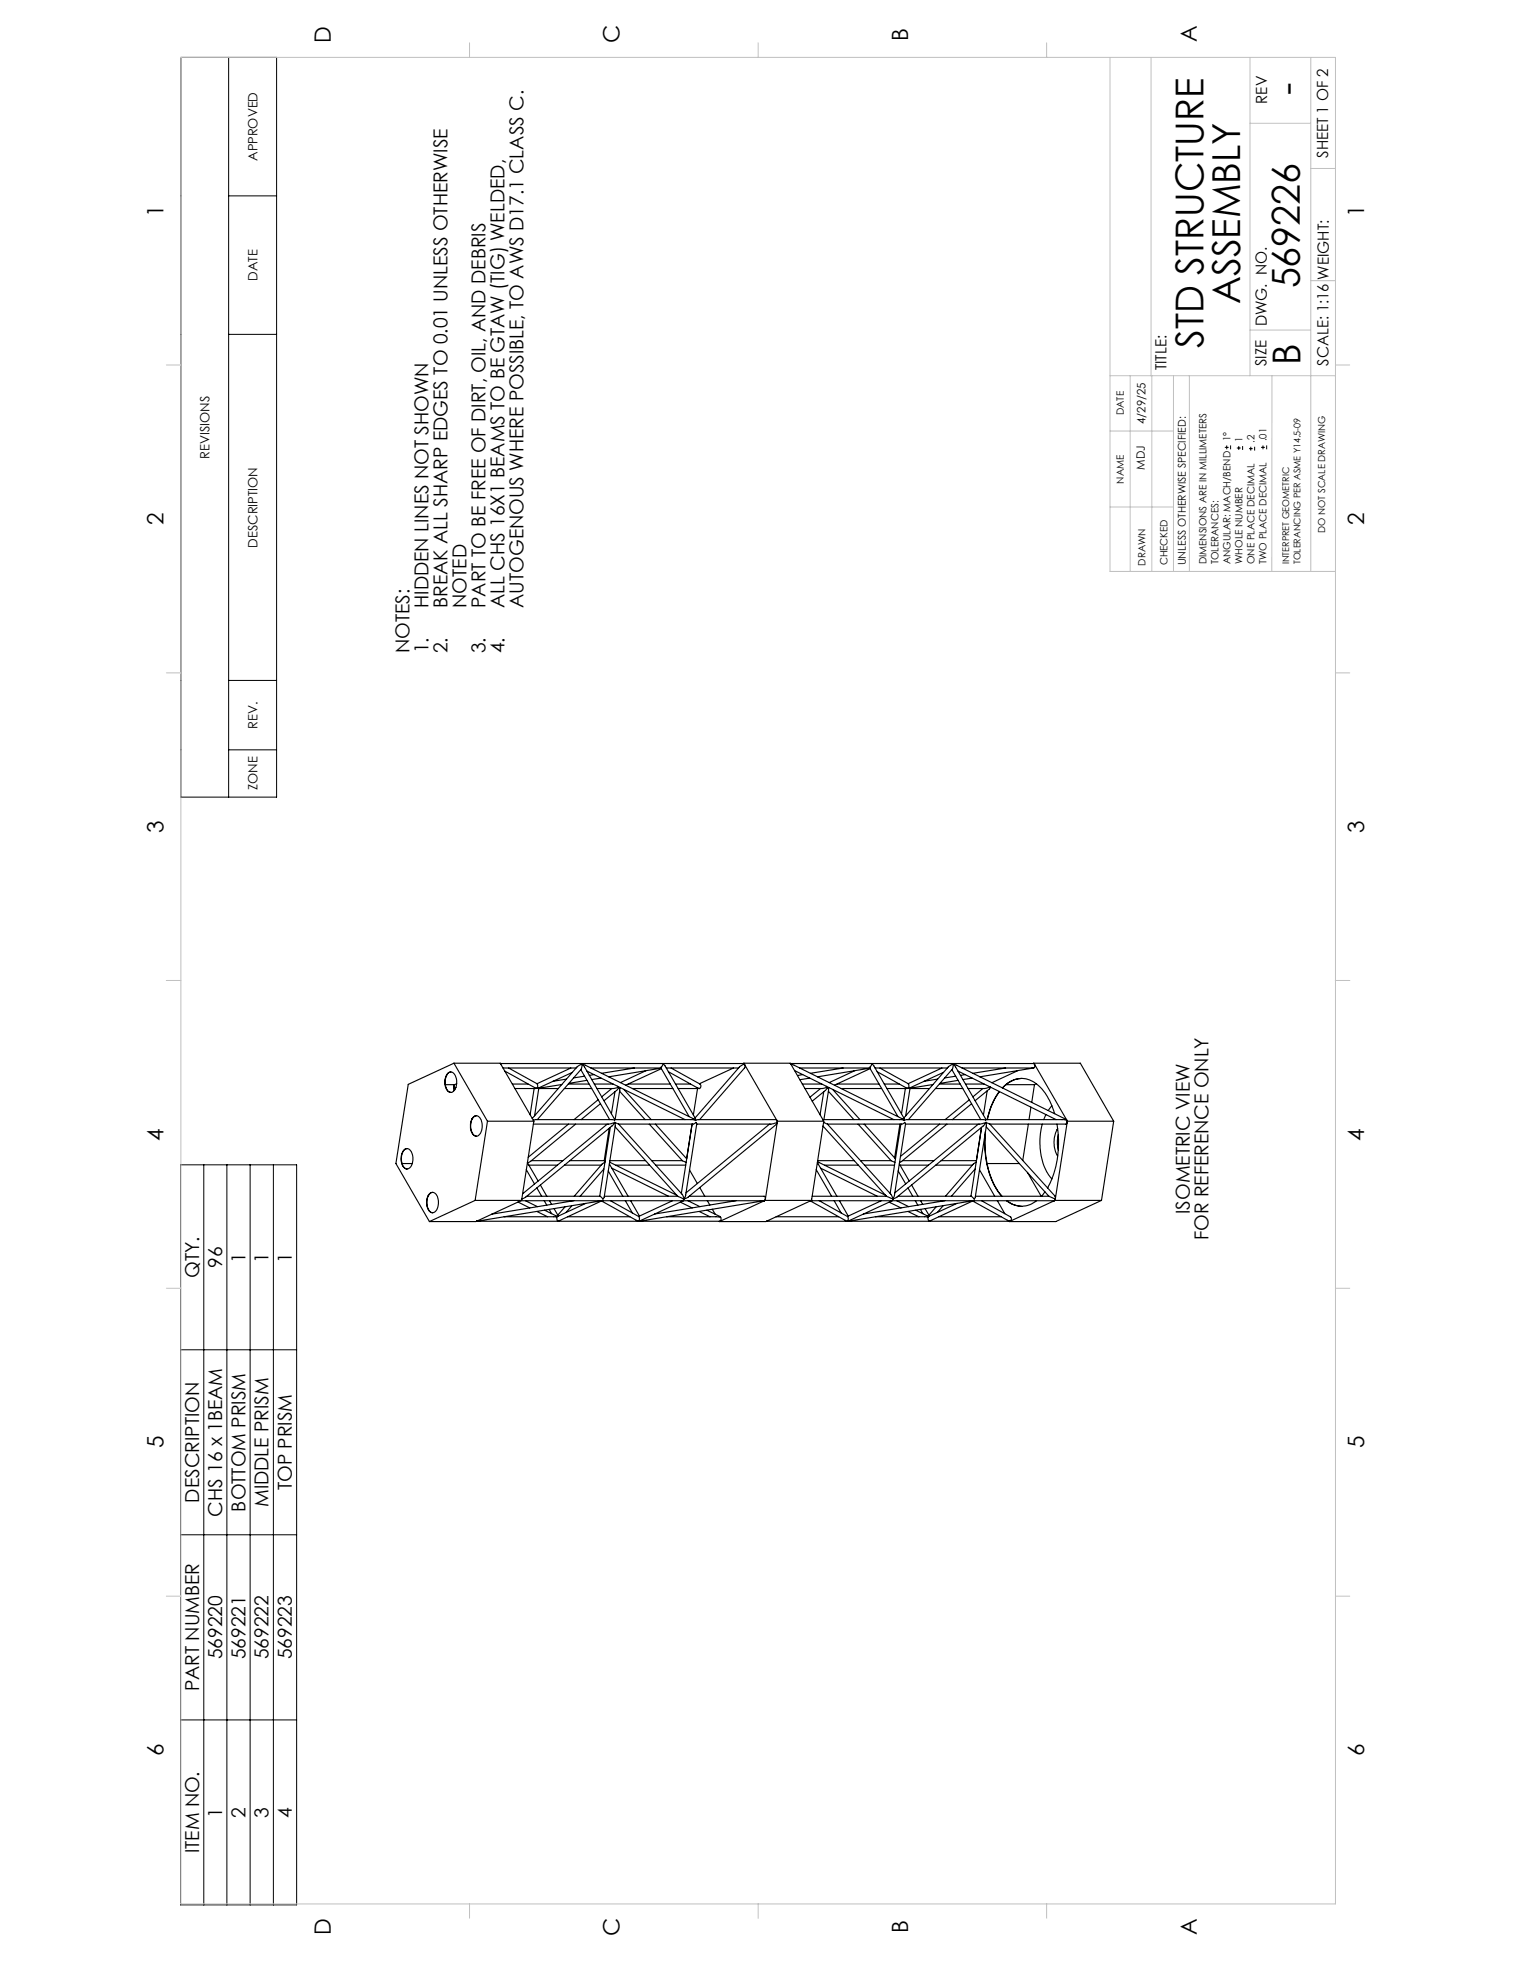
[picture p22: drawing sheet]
<svg xmlns="http://www.w3.org/2000/svg" width="216mm" height="279mm" viewBox="0 0 216 279" stroke-linecap="round" stroke-linejoin="round" font-family="sans-serif">
<defs><g id="words">
<g font-size="5.5">
<text x="185.1" y="13.5" transform="rotate(-90 185.1 13.5)">-</text>
<text x="185.1" y="41.1" transform="rotate(-90 185.1 41.1)">569226</text>
<text x="176.6" y="43.3" transform="rotate(-90 176.6 43.3)">ASSEMBLY</text>
<text x="171.4" y="49.6" transform="rotate(-90 171.4 49.6)">STD STRUCTURE</text>
<text x="185.2" y="52.1" transform="rotate(-90 185.2 52.1)">B</text>
</g>
<g font-size="3.2">
<text x="129.3" y="5.8" transform="rotate(-90 129.3 5.8)">B</text>
<text x="47.1" y="6.1" transform="rotate(-90 47.1 6.1)">D</text>
<text x="88.2" y="6.2" transform="rotate(-90 88.2 6.2)">C</text>
<text x="170.5" y="6" transform="rotate(-90 170.5 6)">A</text>
<text x="23.3" y="31" transform="rotate(-90 23.3 31)">1</text>
<text x="194.3" y="31" transform="rotate(-90 194.3 31)">1</text>
<text x="23.3" y="74.8" transform="rotate(-90 23.3 74.8)">2</text>
<text x="194.3" y="74.8" transform="rotate(-90 194.3 74.8)">2</text>
<text x="23.3" y="118.7" transform="rotate(-90 23.3 118.7)">3</text>
<text x="194.3" y="118.7" transform="rotate(-90 194.3 118.7)">3</text>
<text x="23.3" y="162.5" transform="rotate(-90 23.3 162.5)">4</text>
<text x="194.3" y="162.5" transform="rotate(-90 194.3 162.5)">4</text>
<text x="23.3" y="206.4" transform="rotate(-90 23.3 206.4)">5</text>
<text x="194.3" y="206.4" transform="rotate(-90 194.3 206.4)">5</text>
<text x="23.3" y="250.2" transform="rotate(-90 23.3 250.2)">6</text>
<text x="194.3" y="250.2" transform="rotate(-90 194.3 250.2)">6</text>
<text x="47.1" y="275.7" transform="rotate(-90 47.1 275.7)">D</text>
<text x="88.2" y="275.8" transform="rotate(-90 88.2 275.8)">C</text>
<text x="129.3" y="275.5" transform="rotate(-90 129.3 275.5)">B</text>
<text x="170.5" y="275.7" transform="rotate(-90 170.5 275.7)">A</text>
</g>
<g font-size="2.7">
<text x="61" y="86.6" transform="rotate(-90 61 86.6)">HIDDEN LINES NOT SHOWN</text>
<text x="63.7" y="86.6" transform="rotate(-90 63.7 86.6)">BREAK ALL SHARP EDGES TO 0.01 UNLESS OTHERWISE</text>
<text x="66.4" y="86.6" transform="rotate(-90 66.4 86.6)">NOTED</text>
<text x="69.1" y="86.6" transform="rotate(-90 69.1 86.6)">PART TO BE FREE OF DIRT, OIL, AND DEBRIS</text>
<text x="71.8" y="86.6" transform="rotate(-90 71.8 86.6)">ALL CHS 16X1 BEAMS TO BE GTAW (TIG) WELDED,</text>
<text x="74.6" y="86.6" transform="rotate(-90 74.6 86.6)">AUTOGENOUS WHERE POSSIBLE, TO AWS D17.1 CLASS C.</text>
<text x="58.3" y="93.1" transform="rotate(-90 58.3 93.1)">NOTES:</text>
<text x="61" y="93.1" transform="rotate(-90 61 93.1)">1.</text>
<text x="63.7" y="93.1" transform="rotate(-90 63.7 93.1)">2.</text>
<text x="69.1" y="93.1" transform="rotate(-90 69.1 93.1)">3.</text>
<text x="71.8" y="93.1" transform="rotate(-90 71.8 93.1)">4.</text>
<text x="169.4" y="173" transform="rotate(-90 169.4 173)">ISOMETRIC VIEW</text>
<text x="35" y="179.9" transform="rotate(-90 35 179.9)">1</text>
<text x="38.3" y="179.9" transform="rotate(-90 38.3 179.9)">1</text>
<text x="41.6" y="179.9" transform="rotate(-90 41.6 179.9)">1</text>
<text x="172.1" y="176.7" transform="rotate(-90 172.1 176.7)">FOR REFERENCE ONLY</text>
<text x="28.3" y="182.1" transform="rotate(-90 28.3 182.1)">QTY.</text>
<text x="31.6" y="180.7" transform="rotate(-90 31.6 180.7)">96</text>
<text x="28.3" y="214.1" transform="rotate(-90 28.3 214.1)">DESCRIPTION</text>
<text x="35" y="215.4" transform="rotate(-90 35 215.4)">BOTTOM PRISM</text>
<text x="38.3" y="214.7" transform="rotate(-90 38.3 214.7)">MIDDLE PRISM</text>
<text x="41.6" y="212.4" transform="rotate(-90 41.6 212.4)">TOP PRISM</text>
<text x="31.6" y="216.1" transform="rotate(-90 31.6 216.1)">CHS 16 x 1BEAM</text>
<text x="31.6" y="236.4" transform="rotate(-90 31.6 236.4)">569220</text>
<text x="35" y="236.4" transform="rotate(-90 35 236.4)">569221</text>
<text x="38.3" y="236.4" transform="rotate(-90 38.3 236.4)">569222</text>
<text x="41.6" y="236.4" transform="rotate(-90 41.6 236.4)">569223</text>
<text x="28.3" y="241" transform="rotate(-90 28.3 241)">PART NUMBER</text>
<text x="31.6" y="259" transform="rotate(-90 31.6 259)">1</text>
<text x="35" y="259" transform="rotate(-90 35 259)">2</text>
<text x="38.3" y="259" transform="rotate(-90 38.3 259)">3</text>
<text x="41.6" y="259" transform="rotate(-90 41.6 259)">4</text>
<text x="28.3" y="264.1" transform="rotate(-90 28.3 264.1)">ITEM NO.</text>
</g>
<g font-size="2.2">
<text x="180.5" y="14.8" transform="rotate(-90 180.5 14.8)">REV</text>
<text x="189.2" y="22.5" transform="rotate(-90 189.2 22.5)">SHEET 1 OF 2</text>
<text x="189.2" y="39.8" transform="rotate(-90 189.2 39.8)">WEIGHT:</text>
<text x="180.4" y="46.5" transform="rotate(-90 180.4 46.5)">DWG. NO.</text>
<text x="166.1" y="52.8" transform="rotate(-90 166.1 52.8)">TITLE:</text>
<text x="180.4" y="52.2" transform="rotate(-90 180.4 52.2)">SIZE</text>
<text x="189.2" y="52.1" transform="rotate(-90 189.2 52.1)">SCALE: 1:16</text>
</g>
<g font-size="1.8">
<text x="36.7" y="22.9" transform="rotate(-90 36.7 22.9)">APPROVED</text>
<text x="36.7" y="40" transform="rotate(-90 36.7 40)">DATE</text>
<text x="29.8" y="65.3" transform="rotate(-90 29.8 65.3)">REVISIONS</text>
<text x="36.7" y="78" transform="rotate(-90 36.7 78)">DESCRIPTION</text>
<text x="36.7" y="103.8" transform="rotate(-90 36.7 103.8)">REV.</text>
<text x="36.7" y="112.6" transform="rotate(-90 36.7 112.6)">ZONE</text>
</g>
<g font-size="1.6">
<text x="163.1" y="60.4" transform="rotate(-90 163.1 60.4)">4/29/25</text>
<text x="163.1" y="66.9" transform="rotate(-90 163.1 66.9)">MDJ</text>
</g>
<text font-size="1.5" x="168.9" y="80.6" transform="rotate(-90 168.9 80.6)">UNLESS OTHERWISE SPECIFIED:</text>
<g font-size="1.4">
<text x="160" y="59.2" transform="rotate(-90 160 59.2)">DATE</text>
<text x="175.2" y="62.9" transform="rotate(-90 175.2 62.9)">1°</text>
<text x="177" y="63" transform="rotate(-90 177 63)">1</text>
<text x="178.7" y="63.1" transform="rotate(-90 178.7 63.1)">.2</text>
<text x="180.4" y="62.9" transform="rotate(-90 180.4 62.9)">.01</text>
<text x="160" y="68.9" transform="rotate(-90 160 68.9)">NAME</text>
<text x="188.7" y="75.9" transform="rotate(-90 188.7 75.9)">DO NOT SCALE DRAWING</text>
<text x="163.1" y="80.6" transform="rotate(-90 163.1 80.6)">DRAWN</text>
<text x="166.3" y="80.6" transform="rotate(-90 166.3 80.6)">CHECKED</text>
<text x="171.8" y="80.4" transform="rotate(-90 171.8 80.4)">DIMENSIONS ARE IN MILLIMETERS</text>
<text x="173.5" y="80.4" transform="rotate(-90 173.5 80.4)">TOLERANCES:</text>
<text x="175.2" y="80.4" transform="rotate(-90 175.2 80.4)">ANGULAR: MACH/BEND</text>
<text x="177" y="80.4" transform="rotate(-90 177 80.4)">WHOLE NUMBER</text>
<text x="178.7" y="80.4" transform="rotate(-90 178.7 80.4)">ONE PLACE DECIMAL</text>
<text x="180.4" y="80.4" transform="rotate(-90 180.4 80.4)">TWO PLACE DECIMAL</text>
</g>
<g font-size="1.3">
<text x="183.6" y="80.4" transform="rotate(-90 183.6 80.4)">INTERPRET GEOMETRIC</text>
<text x="185.2" y="80.4" transform="rotate(-90 185.2 80.4)">TOLERANCING PER ASME Y14.5-09</text>
</g>
</g></defs>
<g fill="none" stroke="#000" stroke-width=".16">
<path d="M63.4 154.5h1.3M63.7 153a.67 .67 0 0 1 .8-.2 .67 .67 0 0 1 .4 .6 1.75 1.75 0 0 1-.6 2.2 1.22 1.22 0 0 1-.9-1.5v-.5zM64.2 152.7a1.45 1.45 0 0 0-.8 1.9l.2 .4a.74 .74 0 0 0 .6 .6M64.6 155l.2 .1M64.6 151.5l4.8 8.3M64.6 151.5l-6.5 3-1.7 11.3 4.8 8.2M64.6 151.5h6.6l4.8 8.1M64.6 155v.5M64.7 154.7v.3M64.7 154.7h.1M64.7 154.7l-.1 .1a.16 .16 0 0 0 .1 .2 .16 .16 0 0 0 .2 0M64.7 154.7a.15 .15 0 0 0 0 .3 .15 .15 0 0 0 .2 0"/>
<path d="M64.7 154.5v.2M65 154.4l-.3 .1M67.4 159.1a.72 .72 0 0 1 .8 0 .72 .72 0 0 1 .4 .7 1.74 1.74 0 0 1-.7 2.1 1.1 1.1 0 0 1-.9-1.3v-.7zM67.8 159a1.41 1.41 0 0 0-.8 1.7l.2 .6a.8 .8 0 0 0 .6 .6M69.4 159.8h6.6M69.4 159.8l-1.7 11.2M71.3 151.5h34.6M71.6 152.2h10.5M71.9 152.6l4.5 2.4M72.4 152.2l4.1 2.2M73 154.5h2.2M76 159.6v.2"/>
<path d="M76 159.8l-1.7 11.1M76.1 155.1l-.6 3.7M76.4 155l-3.1 .1M76.5 154.4l.1 .2-.1 .4M76.5 155h-.1M76.5 155h.2M76.7 155h.1M76.7 155.1h2.8M76.7 155.1l-.6 3.9M76.7 155v.1M80 154.5l-3.3 .5M80.4 155.1h3.9"/>
<path d="M80.7 153.7l-2 .4M80.9 154.5h3M81.3 152.2l-4.8 2.2M81.5 152.8l-4.8 2.2M82.7 152.4l4.1 7.1M82.9 151.6l-.7 .4-6.4 7.4M82.9 151.6l-.1 .8-6.3 7.1M82.9 151.6l16.2 8M82.9 151.6l.3 .4 4.4 7.5M83.2 153.3l-1.5 .3M83.6 152.6l14 6.9M83.6 153.9l-2.6 .5"/>
<path d="M84.2 152.2h9.9M84.6 153.1l-.7 .1M84.6 154.5h2.7M85.2 156.7l-3.4 2.8M85.5 157.3l-2.7 2.2M85.6 153.6l-1.3 .2M87.1 155.1l-1.4 1.2M87.6 159.9l-.4 .5-12.3 10.2-.6 .3M87.6 159.9l-.8 .3h-10.8M87.6 159.9l.5 .3M87.6 159.5l-.1 .1-.2-.1h-11.1l-.2 .1M87.6 159.5h11.1l.4 .1"/>
<path d="M87.6 159.9v.5l-1.6 10.2-.1 .3-.4-.5h-10.5M87.6 155.5l-.5 3.2M87.9 154.8l.1 .1M88 154.9l-.6 .2h-2.4M88 154.9l.1 .1M88.1 155l-.2 .3-1.9 1.5M88.1 155h.1M88.2 155l-.6 4.5M88.2 155.5l3.7 4M88.4 155h-.2M88.9 155.2l3.8 4.3M89.5 154.5h6"/>
<path d="M90.1 155.1h5.7M90.3 152.2l-4.6 .7M92 152.5l-3.6 1.7M94.1 152.2l.2-.3a.21 .21 0 0 1 .2-.3 .21 .21 0 0 1 .2 .2l4.3 7.5 .1 .3M94.1 152.2h.1M94.1 152.2l4 6.9M94.2 152.2l-7.5 1.2M94.2 152.3l-5.1 2.3M94.9 152.2h10.3M95.2 152.7l4.4 2.4M95.6 152.2l4.1 2.3 .1 .3-.2 .3M96.2 154.5h2.1"/>
<path d="M96.6 155.1h3M99.1 159.6l.2-.1h11.3v.1M99.3 155.1l-.6 3.8M104.5 152.2l-4.9 2.2M105.9 151.5l.1 .1M105.9 151.5h6.6l.1 .1M105.9 151.5h.1M106 151.6l-.7 .4-6.3 7.3M106 151.6l.1 .2v.3l-6.5 7.4M106 151.6l4.6 8M110.6 159.6l.1 .3M110.6 159.6l.1 .2"/>
<path d="M110.7 159.9l-.8 .3h-10.7M110.7 159.9l-.1 .3-12.6 10.4-.6 .3M110.7 159.9l-1.7 11M110.7 159.8h6.6M110.7 159.8v.1M112.6 151.5h34.6l.1 .1M112.6 151.6l16.2 8M112.6 151.6l4.7 8.2M113.2 152.5l14.1 7M113.9 152.2h10M114.3 154.5h2.7M114.3 153.1l-.7 .1"/>
<path d="M115.3 153.6l-1.4 .2M116.9 155.1l-1.6 1.2M117.2 159.5h11.2l.4 .1M117.3 159.9l.5 .3M117.3 159.9l-1.7 11.1M117.3 155.5l-.5 3.3M117.3 159.8v.1M117.7 154.8v.1M117.7 154.9l.1 .1M117.7 154.9l-.6 .2h-2.5M117.8 155l-2.1 1.9M117.8 155h.2"/>
<path d="M118 155l-.7 4.5M118 155.5l3.6 4M118 155h.1M118.1 155h-.1M118.6 155.2l3.9 4.3M119.2 154.5h6M119.8 155.1h5.8M120.1 152.2l-4.7 .7M121.8 152.5l-3.7 1.7M123.9 152.2l.1-.3a.21 .21 0 0 1 .2-.3 .21 .21 0 0 1 .2 .2l4.4 7.5v.3M123.9 152.2h.1M123.9 152.2l4 6.9"/>
<path d="M123.9 152.2l-7.5 1.2M123.9 152.3l-5.1 2.3M124.6 152.2h10.3M124.9 152.7l4.3 2.3M125.3 152.2l4 2.2 .1 .2v.4M125.9 154.5h2.2M128.9 155.1l-.5 3.6M129.2 155l-2.9 .1M129.4 155h-.2M129.4 155h.1M129.5 155h.1M129.6 155.1h2.8"/>
<path d="M129.6 155.1l-.6 3.9M129.6 155v.1M132.9 154.5l-3.3 .5M133.2 155.1h3.9M133.5 153.7l-1.9 .4M133.8 154.5h2.9M134.1 152.2l-4.8 2.2M134.4 152.8l-4.9 2.2M135.6 152.4l4.1 7.1M135.7 151.6l.5 .1 15.7 7.9M135.7 151.6l-.6 .4-6.4 7.3M135.7 151.6l-.1 .7-6.2 7.2"/>
<path d="M135.7 151.6l.4 .4 4.3 7.5M136.1 153.3l-1.6 .3M136.4 152.6l14 6.9M136.5 153.9l-2.6 .5M137.5 153.1l-.7 .1M137.5 154.5h2.7M137.9 155.1h2.3l.8-.2-.1 .2-2 1.7M138 156.7l-3.4 2.8M138.4 157.3l-2.8 2.2M138.4 153.6l-1.3 .2M140 155.1l-1.4 1.2M140.4 159.5v.1l-.2-.1h-11.1l-.3 .1"/>
<path d="M140.4 159.9l.6 .3M140.4 159.9l-.8 .3h-10.7M140.4 159.5h11.1l.4 .1M140.4 159.9l.1 .5-1.6 10.2-.2 .3-.4-.5M140.4 159.9l-.3 .5-12.3 10.2-.6 .3M140.6 155.4l-.5 3.5M142.3 155.5l-1 1.8-.7 2.2 .9-2.5 .8-1.5M143.2 152.2l-4.6 .7M143.3 154.5h4M145 152.5l-3.8 1.8M145.5 153.7h-.1a4 4 0 0 0-2.6 1.3 3.4 3.4 0 0 1 5.4 0l.7 .8 .6 1 .7 1.9M146.8 157.7l-.3 1.8"/>
<path d="M147.2 152.1l-10.2 .1M147.2 152.1l-7.7 1.3M147.2 151.5h6.7l4.7 8.3M147.2 151.5l.1 .1M147.2 151.5h.1M147.3 151.6l.1 .4-.2 .1M147.3 151.6l4.6 8M147.3 154.5l-.4 2.6M147.6 154.4l-.3 .1M149 158.8l-.4 .7M149.8 157.6l-.5 .6M151.9 159.6l.1 .3"/>
<path d="M151.9 159.6l.1 .2M152 159.9l-.2 .3h-10.8M152 159.9l-1.7 11M152 159.8h6.6M152 159.8v.1M158.6 159.8l-1.7 11.2M57.2 165.8h1.5M57.5 163.9a.67 .67 0 0 1 .7-.2 .67 .67 0 0 1 .5 .6 1.72 1.72 0 0 1-.6 2.2 1.06 1.06 0 0 1-1-1.2l.1-.8zM58 163.7a1.41 1.41 0 0 0-.8 1.7l.2 .8 .3 .3 .3 .1M61.2 170.1a.72 .72 0 0 1 .8-.1 .72 .72 0 0 1 .3 .7 1.62 1.62 0 0 1-.7 2.1 1.29 1.29 0 0 1-.8-1.6l.1-.6zM61.6 169.9a1.41 1.41 0 0 0-.8 1.7l.3 .9 .5 .3M67.7 171h6.6"/>
<path d="M67.7 171l-6.5 3M67.8 174h34.8M67.9 174h-6.7M71.8 173.4h7.5M73.8 171.3l1.7 .8M74.1 171.1h11.6M74.2 171.1l-6.3 2.9M74.3 171l-.1 .1M74.3 170.9v.1M74.8 171.1l1.7 .8M74.9 166.6l1.2 2.1M75.1 165.6v.1"/>
<path d="M75.1 165.7l1.5 2.6M75.3 166h4.1M75.7 165.4h4.5M76.5 172.6l1.5 .8M76.5 169.3l.6 1.1M77 168.8l.9 1.6M77.5 171.1l.4 .6M77.6 172.4l1.8 .9M78.2 172.3l.4 .6M78.3 171.1l.3 .5M78.9 172.2l.6 1.1M79.4 173.3l-.1 .1"/>
<path d="M80.4 166h5.2M80.5 171.9l-1.1 1.2M80.8 173.4h8.9M81 160.2l-5.8 4.7M81.2 165.4h4.9M81.2 171.1l-.1 .1M81.5 171.8l-.9 .9M81.7 171.1l-11.7 1.9M82 160.2l-6.5 5.3-.4 .2M83.4 171.5l-4 1.8M85.7 171.1l-6.1 2.9a.27 .27 0 0 1-.3-.4v-.2M85.7 171.1l5.3 2.9"/>
<path d="M85.7 171.1h11.6M85.7 171.1l-17.8 2.9M85.7 171.1h.1M86 166.6l-3.4 3.8M86.1 165.4h.1M86.1 170.4h10.4M86.2 165.6l-.5 .3-3.9 4.5M86.5 160.2l-12.1 9.9M86.6 166.8l2.1 3.6M86.8 160.8l-.8 4.6M86.8 165.8l2.7 4.6M86.8 165.6l9.6 4.7"/>
<path d="M86.8 165.4h5.1M86.9 160.6l-1.5 9.8M86.9 171.1l4.1 2.2 .1 .4-.1 .3M87.1 166.4l8.1 4M87.6 160.6l8.9 9.8M87.7 166h4.8M88.1 160.2l9 10 .3 .7M89.1 171.1l1 1.7M89.8 171.1l1.3 2.2M92.5 160.2l4.7 5.2M92.8 165.4h4.4M93.3 160.2l4.5 4.9 .8-4.9-1.6 9.8"/>
<path d="M93.4 166h4.2M94.9 173.4h7.2l.5 .1M95.8 171.1l-4.8 2.2M96.5 170.4l.9 .5M96.9 171.3l1.7 .8M97.2 165.4l.5 .2M97.3 171.1h11.6M97.3 171.1h.1M97.3 171.1l-6.3 2.9M98 171.1l1.7 .8M98.2 170.4h10.6l.2 .5M98.2 166.7l1.1 1.9"/>
<path d="M99.2 160.1l-.1-.2-.4 .3h-10.6M99.2 160.1l-1.6 10.2-.2 .6M99.6 172.6l1.5 .8M99.7 169.2l.7 1.2M100.7 172.4l1.9 1.1M100.7 171.1l.4 .6M101.4 172.3l.5 .7M102.4 174h.1M102.6 174h-.2M102.6 173.5l.1 .2-.1 .3M104.8 171.1l-11.6 1.9M108.9 171.1l-17.9 2.9"/>
<path d="M108.9 171.1l-6.3 2.9M109 171h6.6M109 171l-.1 .1M109 170.9l-.1 .2M109 170.9v.1M109.1 174h34.8M109.6 160.2l-11.9 9.8M110.5 173.4h8.9M115.4 171.1l5.3 2.9M115.5 171.1h11.5M115.5 171.1l-6.4 2.9h-6.7M115.6 171l-.1 .1"/>
<path d="M115.7 170.4h10.5M116.2 166.6l2.2 3.8M116.4 165.7l2.8 4.7M116.4 165.5l9.7 4.8M116.4 165.4h5.3M116.7 171.1l4 2.2 .1 .4-.1 .3M116.9 166.4l8 4M117.2 160.4l9 10M117.5 166h4.7M117.8 160.2l9.1 10 .3 .7M117.8 160.2h10.7l.3-.3 .2 .2-1.6 10.2-.2 .6M118.8 171.1l1 1.7"/>
<path d="M119.6 171.1l1.2 2.2M122.2 160.2l4.7 5.2M122.5 165.4h4.4M123.1 160.2l4.4 4.9M123.1 166h4.3M124.7 173.4h7.5M125.5 171.1l-4.8 2.2M126.2 170.4l1 .5M126.6 171.3l1.7 .8M126.9 165.4l.6 .2M127 171.1h.1M127 171.1h11.6"/>
<path d="M127.1 171.1l-6.4 2.9M127.7 171.1l1.7 .8M127.9 170.4h10.4M127.9 166.8l1.1 1.9M128.1 165.8l1.4 2.5M128.2 160.2l-.8 4.8M128.2 166h4M128.3 160.2l-1.5 9.8M128.5 165.4h4.5M129.3 172.6l1.6 .8M129.3 169.3l.7 1.1M129.8 168.8l.9 1.6"/>
<path d="M130.4 171.1l.3 .6M130.4 172.4l1.8 .9M131.1 172.3l.3 .6M131.1 171.1l.3 .5M131.7 172.2l.7 1.1M133.3 166h5.2M133.3 171.9l-1 1.2M133.7 173.4h8.8M133.8 160.2l-5.6 4.6M134 165.4h5.1M134.1 171.1l-.1 .1M134.3 171.8l-.8 .9"/>
<path d="M134.6 171.1l-11.6 1.9M134.9 160.2l-6.8 5.4M136.3 171.5l-4.1 1.9M138.5 171.1l5.4 2.9M138.6 171.1h11.6M138.6 171.1l-17.9 2.9M138.6 171.1l-6.2 2.9a.26 .26 0 0 1-.2-.4v-.2M138.9 166.6l-3.4 3.8M138.9 170.4h10.5M139 165.6l-.4 .3-4 4.5M139.3 160.2l-11.9 9.8M139.5 166.7l2.2 3.7"/>
<path d="M139.8 171.1l4.2 2.3v.3l-.1 .3M139.8 160.6l-1.5 9.8M140.3 161.7a12.8 12.8 0 0 0 2.1 8.4l.3 .3M140.3 161.2a13.2 13.2 0 0 0 2.1 8.9l.3 .3M140.4 160.6l9 9.8M140.6 165.8h4.6M141 160.2l9.2 10.2 .1 .5M142 171.1l1.1 1.8M143.3 171.1a3.3 3.3 0 0 0 4.3 0M143.4 171.1h.1a3.7 3.7 0 0 0 2 .8M143.7 174h.1M143.9 174h-.1"/>
<path d="M146.3 167l2 3.4M146.5 160.2l-.8 5.1M148.4 160.2a8.9 8.9 0 0 0 1.3 7.7l.1 .1M148.8 169.8l-.5 .6M149.4 170.4l.9 .5M150.2 171.1l-6.3 2.9M150.3 171h6.6M150.3 171l-.1 .1M150.3 170.9l-.1 .2M150.3 170.9v.1M150.5 160.2a13.9 13.9 0 0 1-1.3 9.1M150.6 160.8a3.9 3.9 0 0 0 0 3.9"/>
<path d="M150.7 161.7l-.1 .8 .1 1.3M156.9 171l-6.5 3h-6.6"/>
</g>
<g fill="none" stroke="#000" stroke-width=".14">
<path d="M25.8 8.2h13.6v105.4h-13.6zM32.6 8.2v105.4M32.6 27.9h6.8M32.6 47.6h6.8M174.4 63.7h.6M174.7 63.5v.5M175.3 63.5v.5M176.1 63.8h.6M176.4 63.6v.5M177 63.6v.5M177.9 63.9h.5M178.1 63.6v.6"/>
<path d="M178.7 63.6v.6M179.6 63.7h.5M179.9 63.5v.5M180.4 63.5v.5M32.6 96.9h6.8M32.6 106.8h6.8M25.7 166h16.5v105.4h-16.5zM29 166v105.4M32.3 166v105.4M35.6 166v105.4M38.9 166v105.4M25.7 192.3h16.5"/>
<path d="M25.7 218.7h16.5M25.7 245.1h16.5"/>
</g>
<g fill="none" stroke="#c0c0c0" stroke-width=".14">
<path d="M25.8 8.2h164.4v263.1h-164.4zM66.9 6.1v2.1M108 6.1v2.1M149.1 6.1v2.1M158.1 8.2v73.2h32.1M163.9 8.2v45.3M178 8.2v45.3M178 17.6h8.7M186.7 8.2v73.1M186.7 40h3.5M186.7 24h3.5M23.7 52h2.1"/>
<path d="M158.1 53.5h32.1M161 53.5v27.9M164 53.5v27.9M167.1 53.5v27.9M169.4 53.5v27.9M178 47h8.7M181.1 53.5v27.8M190.2 52h2M158.1 61.4h9M158.1 72.2h9M23.7 95.9h2.1M190.2 95.9h2"/>
<path d="M23.7 139.7h2.1M190.2 139.7h2M23.7 183.5h2.1M190.2 183.5h2M23.7 227.4h2.1M190.2 227.4h2M66.9 271.3v2M108 271.2v2.1M149.1 271.3v2"/>
</g>
<use href="#words"/>
</svg>
